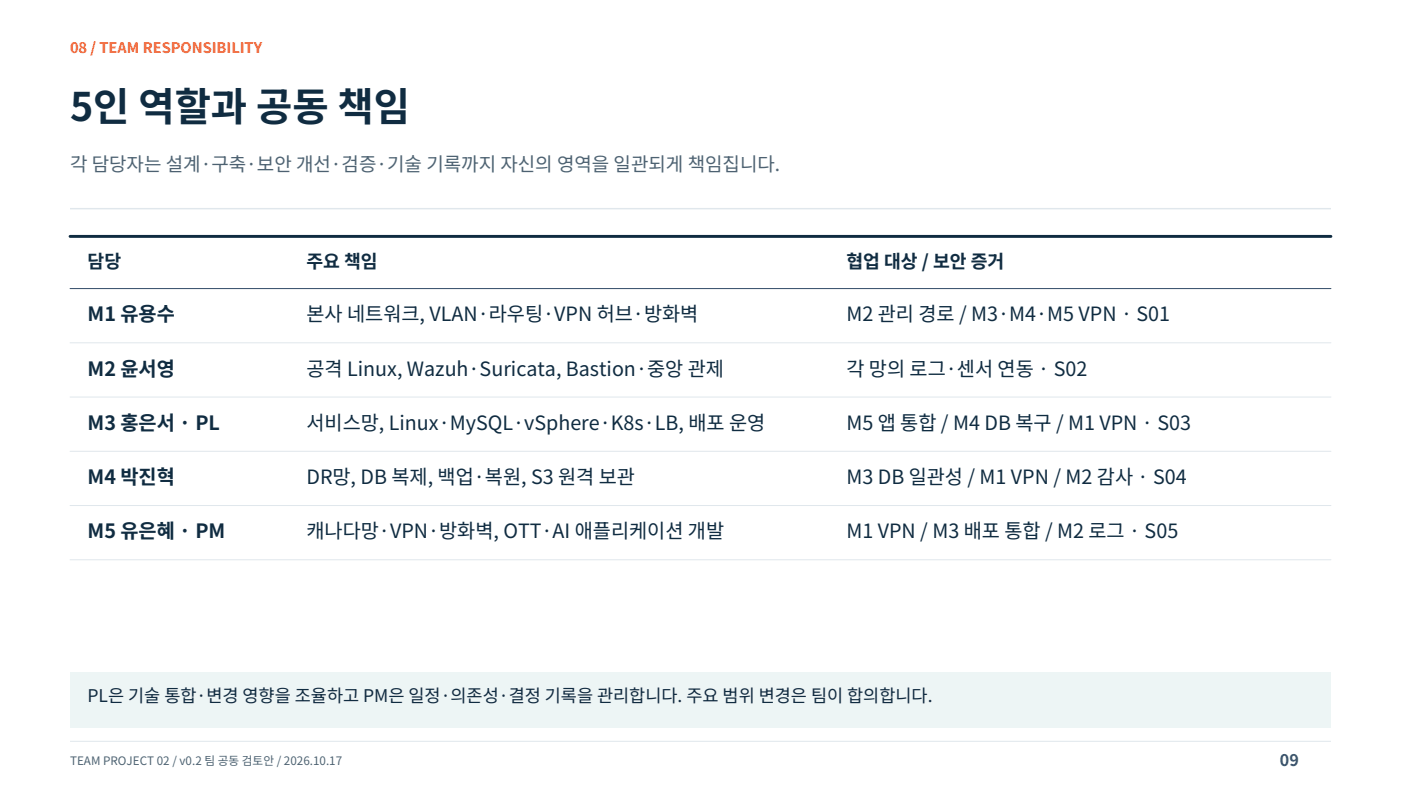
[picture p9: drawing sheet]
<svg xmlns="http://www.w3.org/2000/svg" width="339mm" height="190mm" viewBox="0 0 339 190" stroke-linecap="round" stroke-linejoin="round" font-family="sans-serif">
<defs><g id="words">
<text font-size="9.5" fill="#102c41" x="16.9" y="29.3">5인 역할과 공동 책임</text>
<g font-size="4.8" fill="#102c41">
<text x="21.2" y="77.7">M1 유용수</text>
<text x="74.1" y="77.7">본사 네트워크, VLAN·라우팅·VPN 허브·방화벽</text>
<text x="204.6" y="77.7">M2 관리 경로 / M3·M4·M5 VPN · S01</text>
<text x="21.2" y="90.8">M2 윤서영</text>
<text x="74.1" y="90.8">공격 Linux, Wazuh·Suricata, Bastion·중앙 관제</text>
<text x="204.6" y="90.8">각 망의 로그·센서 연동 · S02</text>
<text x="21.2" y="103.9">M3 홍은서 · PL</text>
<text x="74.1" y="103.9">서비스망, Linux·MySQL·vSphere·K8s·LB, 배포 운영</text>
<text x="204.6" y="103.9">M5 앱 통합 / M4 DB 복구 / M1 VPN · S03</text>
<text x="21.2" y="117">M4 박진혁</text>
<text x="74.1" y="117">DR망, DB 복제, 백업·복원, S3 원격 보관</text>
<text x="204.6" y="117">M3 DB 일관성 / M1 VPN / M2 감사 · S04</text>
<text x="21.2" y="130.2">M5 유은혜 · PM</text>
<text x="74.1" y="130.2">캐나다망·VPN·방화벽, OTT·AI 애플리케이션 개발</text>
<text x="204.6" y="130.2">M1 VPN / M3 배포 통합 / M2 로그 · S05</text>
</g>
<text font-size="4.6" fill="#506373" x="16.9" y="41.3">각 담당자는 설계·구축·보안 개선·검증·기술 기록까지 자신의 영역을 일관되게 책임집니다.</text>
<g font-size="4.4" fill="#102c41">
<text x="21.2" y="64.7">담당</text>
<text x="74.1" y="64.7">주요 책임</text>
<text x="204.6" y="64.7">협업 대상 / 보안 증거</text>
</g>
<text font-size="4.2" fill="#102c41" x="21.2" y="169.7">PL은 기술 통합·변경 영향을 조율하고 PM은 일정·의존성·결정 기록을 관리합니다. 주요 범위 변경은 팀이 합의합니다.</text>
<text font-size="3.9" fill="#00877e" x="309.4" y="185.2">09</text>
<text font-size="3.5" fill="#f06435" x="16.9" y="12.7">08 / TEAM RESPONSIBILITY</text>
<text font-size="2.8" fill="#506373" x="16.9" y="184.9">TEAM PROJECT 02 / v0.2 팀 공동 검토안 / 2026.10.17</text>
</g></defs>
<path d="M16.9 50.4h304.8" fill="none" stroke="#e0e7ec" stroke-width=".35"/>
<path d="M16.9 179.2h304.8" fill="none" stroke="#e0e7ec" stroke-width=".25"/>
<g fill="#fff">
<path d="M16.9 57.1h304.8v12.7h-304.8z" fill-rule="evenodd"/>
<path d="M16.9 69.8h304.8v13.1h-304.8z" fill-rule="evenodd"/>
<path d="M16.9 82.9h304.8v13.1h-304.8z" fill-rule="evenodd"/>
<path d="M16.9 96h304.8v13.1h-304.8z" fill-rule="evenodd"/>
<path d="M16.9 109.1h304.8v13.1h-304.8z" fill-rule="evenodd"/>
<path d="M16.9 122.2h304.8v13.1h-304.8z" fill-rule="evenodd"/>
</g>
<path d="M16.9 57.1h304.8" fill="none" stroke="#102c41" stroke-width=".71"/>
<path d="M16.9 69.8h304.8" fill="none" stroke="#36506b" stroke-width=".25"/>
<path d="M16.9 82.9h304.8M16.9 96h304.8M16.9 109.1h304.8M16.9 122.2h304.8M16.9 135.3h304.8" fill="none" stroke="#e0e7ec" stroke-width=".24"/>
<path d="M16.9 162.6h304.8v13.4h-304.8z" fill-rule="evenodd" fill="#edf5f5"/>
<use href="#words"/>
</svg>
